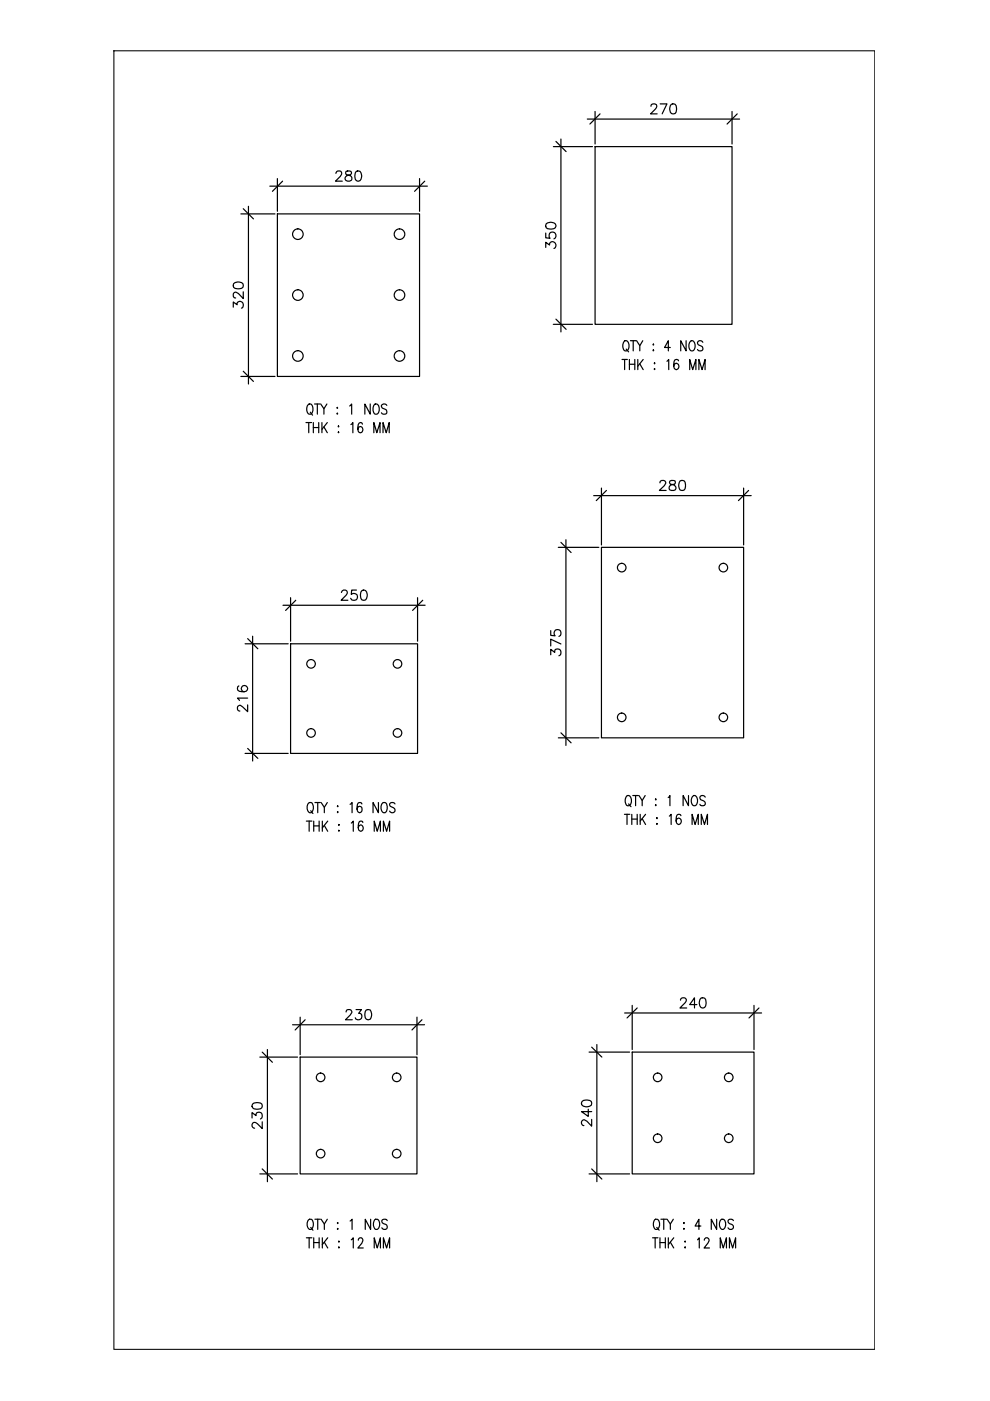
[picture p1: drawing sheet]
<svg xmlns="http://www.w3.org/2000/svg" width="210mm" height="297mm" viewBox="0 0 210 297" stroke-linecap="round" stroke-linejoin="round" font-family="sans-serif">
<!-- layer: S-GA -->
<g fill="none" stroke="#000" stroke-width=".25">
<path d="M126.2 31.1h29v37.7h-29zM58.8 45.4h30.2v34.4h-30.2zM127.5 116h30.2v40.4h-30.2zM61.6 136.5h26.9v23.2h-26.9zM63.6 224.1h24.8v24.8h-24.8zM134 223.1h25.9v25.8h-25.9z"/>
<circle cx="63.2" cy="49.7" r="1.12"/>
<circle cx="84.7" cy="49.7" r="1.12"/>
<circle cx="63.2" cy="75.5" r="1.12"/>
<circle cx="63.2" cy="62.6" r="1.12"/>
<circle cx="84.7" cy="62.6" r="1.12"/>
<circle cx="84.7" cy="75.5" r="1.12"/>
<circle cx="131.8" cy="120.3" r=".91"/>
<circle cx="153.4" cy="120.3" r=".91"/>
<circle cx="65.9" cy="155.4" r=".91"/>
<circle cx="65.9" cy="140.8" r=".91"/>
<circle cx="84.3" cy="140.8" r=".91"/>
<circle cx="84.3" cy="155.4" r=".91"/>
<circle cx="131.8" cy="152.1" r=".91"/>
<circle cx="153.4" cy="152.1" r=".91"/>
<circle cx="68" cy="228.4" r=".91"/>
<circle cx="84.1" cy="228.4" r=".91"/>
<circle cx="139.4" cy="228.4" r=".91"/>
<circle cx="154.5" cy="228.4" r=".91"/>
<circle cx="68" cy="244.6" r=".91"/>
<circle cx="84.1" cy="244.6" r=".91"/>
<circle cx="139.4" cy="241.3" r=".91"/>
<circle cx="154.5" cy="241.3" r=".91"/>
</g>
<!-- layer: S-ISMB-SIZE -->
<g fill="none" stroke="#000" stroke-width=".25">
<path d="M131.9 76.2h1.1M132.3 72.4l.2-.2a1.05 1.05 0 0 1 .8 1.7 .6 .6 0 0 1-1 .4l-.2-.7v-.5zM132.4 76.2v2.2M132.8 74l.5 .6M133.4 76.2v2.2M133.4 77.2h1.2M133.7 72.2h1.1M134.3 72.2v2.2M134.6 76.2v2.2M135 72.2l.7 1.1v1.1M135.2 76.2v2.2M135.7 77.1l.7 1.3"/>
<path d="M136.3 72.2l-.6 1.1M136.4 76.2l-1.2 1.5M138.5 73v.2zM138.5 74.2v.2zM138.7 77h.2l-.1 .1zM138.8 78.2v.2zM141.4 76.6l.4-.4v2.2M142.1 73.7h-1.2l.8-1.5v2.2M143.9 76.5a.5 .5 0 0 0-.8-.2 1.46 1.46 0 0 0 .3 2.1 .63 .63 0 0 0 .5-.8 .63 .63 0 0 0-.8-.5l-.3 .6M145.5 72.2v2.2l-1.2-2.2v2.2M146.2 78.4v-2.2l.7 2.2 .6-2.2v2.2M146.4 72.4l.2-.2a1.06 1.06 0 0 1 .7 1.7 .63 .63 0 0 1-.8 .5 .63 .63 0 0 1-.4-.8v-.5z"/>
<path d="M148.2 78.4v-2.2l.7 2.2 .6-2.2v2.2M149 72.6a.59 .59 0 0 0-.6-.4 .59 .59 0 0 0-.5 .6l.2 .3 .8 .4a.55 .55 0 0 1-.3 .9l-.5-.1-.2-.2M64.9 89.6h1.2M65.4 85.8l.1-.1a.95 .95 0 0 1 .9 1.3 .67 .67 0 0 1-.7 .8 .67 .67 0 0 1-.7-.8l.1-.8zM65.5 89.6v2.2M65.8 87.4l.5 .6M66.4 89.6v2.2M66.4 90.6h1.2M66.7 85.7h1.1M67.3 85.7v2.1M67.6 89.6v2.2M68 85.7l.7 1v1.1"/>
<path d="M68.3 89.6v2.2M68.7 90.5l.7 1.3M69.3 85.7l-.6 1M69.4 89.6l-1.1 1.4M71.5 86.4v.2zM71.5 87.6v.2zM71.7 91.7h.2zM71.8 90.3v.2zM74.1 86.1l.5-.4v2.1M74.4 90l.4-.4v2.2M76.8 89.9v-.2l-.4-.1a1.59 1.59 0 0 0-.3 2.1 .61 .61 0 0 0 .8-.6 .61 .61 0 0 0-.8-.6l-.2 .5M78.5 85.7v2.1l-1.1-2.1v2.1"/>
<path d="M79.3 91.8v-2.2l.6 2.2 .7-2.2v2.2M79.4 85.8l.2-.1a1.15 1.15 0 0 1 .6 1.8l-.3 .3h-.3a1.48 1.48 0 0 1-.2-2zM81.2 91.8v-2.2l.7 2.2 .6-2.2v2.2M82 86a.61 .61 0 0 0-.6-.4 .61 .61 0 0 0-.5 .6l.1 .3 .9 .4 .1 .6a.67 .67 0 0 1-1.1 0M65 174.1h1.1M65.5 170.2h.5a1.43 1.43 0 0 1 0 2.1 1.05 1.05 0 0 1-.8-1.6zM65.5 174.1v2.1M65.9 171.9l.5 .6M66.5 174.1v2.1M66.5 175.1h1.2M66.8 170.2h1.1M67.4 170.2v2.1"/>
<path d="M67.7 174.1v2.1M68.1 170.2l.7 1v1.1M68.3 174.1v2.1M68.8 175l.7 1.2M69.4 170.2l-.6 1M69.5 174.1l-1.2 1.4M71.5 171h.2zM71.5 172.2h.2l-.1 .1zM71.8 174.9h.1v.1zM71.8 176.1h.1v.1zM74.2 170.5l.4-.3v2.1M74.5 174.5l.4-.4v2.1"/>
<path d="M76.7 170.4a.5 .5 0 0 0-.7-.2 1.46 1.46 0 0 0 .2 2.1 .69 .69 0 0 0 .6-.7 .69 .69 0 0 0-.6-.6l-.4 .3-.1 .3M76.9 174.4l-.1-.2-.3-.1a1.35 1.35 0 0 0-.5 1.9l.2 .1a.64 .64 0 0 0 .9-.4 .64 .64 0 0 0-.5-.8 .64 .64 0 0 0-.6 .6M79.3 176.2v-2.1l.7 2.1 .7-2.1v2.1M80.2 170.2v2.1l-1.1-2.1v2.1M81.1 170.2h.5a1.43 1.43 0 0 1 0 2.1 1.05 1.05 0 0 1-.7-1.6zM81.3 176.2v-2.1l.7 2.1 .6-2.1v2.1M83.7 170.4a.57 .57 0 0 0-.7-.2 .57 .57 0 0 0-.3 .7l.7 .4a.6 .6 0 0 1 .2 .9 .6 .6 0 0 1-1-.2M132.4 172.6h1.1M132.9 168.8l.1-.1a1.05 1.05 0 0 1 .8 1.6 .6 .6 0 0 1-.9 .4l-.3-.7v-.5zM132.9 172.6v2.2M133.3 170.4l.5 .6M134 172.6v2.2"/>
<path d="M134 173.7h1.1M134.2 168.7h1.2M134.8 168.7v2.1M135.1 172.6v2.2M135.5 168.7l.7 1v1.1M135.7 172.6v2.2M136.2 173.6l.7 1.2M136.8 168.7l-.6 1M136.9 172.6l-1.2 1.5M139 169.4v.2zM139 170.6v.2zM139.2 173.5l.1-.1v.2z"/>
<path d="M139.2 174.7l.1-.1v.2zM141.7 169.1l.3-.4v2.1M141.9 173l.4-.4v2.2M144.4 172.9a.5 .5 0 0 0-.8-.2 1.46 1.46 0 0 0 .3 2.1 .63 .63 0 0 0 .5-.8 .63 .63 0 0 0-.8-.4l-.2 .5M146 168.7v2.1l-1.2-2.1v2.1M146.7 174.8v-2.2l.7 2.2 .7-2.2v2.2M146.9 168.8l.2-.1a1.06 1.06 0 0 1 .7 1.6 .63 .63 0 0 1-.8 .5 .63 .63 0 0 1-.4-.8v-.5zM148.7 174.8v-2.2l.7 2.2 .6-2.2v2.2M149.5 169a.59 .59 0 0 0-.6-.4 .59 .59 0 0 0-.5 .6l.3 .4a.95 .95 0 0 1 .8 .6v.3a.68 .68 0 0 1-1.1 0M65.5 258.6l.5-.1a1.43 1.43 0 0 1 0 2.2 1.05 1.05 0 0 1-.8-1.7zM66.8 258.5h1.1M67.4 258.5v2.2"/>
<path d="M68.1 258.5l.7 1v1.2M69.4 258.5l-.6 1M71.6 259.2v.2zM74.2 258.9l.4-.4v2.2M78.6 258.5v2.2l-1.2-2.2v2.2M79.5 258.6l.1-.1a1 1 0 0 1 .8 1.6 .6 .6 0 0 1-.9 .4l-.3-.7v-.5zM82.1 258.8a.61 .61 0 0 0-.7-.3 .61 .61 0 0 0-.4 .5l.1 .3 .9 .5a.53 .53 0 0 1-.3 .9h-.3l-.4-.4M138.8 258.6l.2-.1a1 1 0 0 1 .8 1.6 .6 .6 0 0 1-1 .4l-.3-.7v-.5zM140.1 258.5h1.2M140.7 258.5v2.2M141.4 258.5l.7 1v1.2M142.8 258.5l-.7 1"/>
<path d="M144.9 259.3h.2l-.1 .1zM148.6 259.9h-1.2l.8-1.4v2.2M151.9 258.5v2.2l-1.1-2.2v2.2M152.9 258.6a.67 .67 0 0 1 .7 0 .67 .67 0 0 1 .3 .7l-.1 .8a.57 .57 0 0 1-.6 .6 .57 .57 0 0 1-.6-.6l-.1-.8zM155.5 258.8a.6 .6 0 0 0-.6-.3 .6 .6 0 0 0-.5 .5l.3 .4 .6 .3a.54 .54 0 0 1 .2 .6 .54 .54 0 0 1-.4 .4h-.4l-.3-.4M65 262.4h1.1M65.5 262.4v2.2M65.9 260.2l.5 .6M66.5 262.4v2.2M66.5 263.5h1.2M67.7 262.4v2.2M68.3 262.4v2.2"/>
<path d="M68.8 263.4l.7 1.2M69.5 262.4l-1.2 1.5M71.5 260.5h.2l-.1 .2zM71.8 263.2h.1v.2zM71.9 264.4v.2zM74.5 262.9l.4-.5v2.2M76 262.9l.3-.5h.3l.3 .7-.2 .5-.8 1h1.1M79.3 264.6v-2.2l.7 2.2 .7-2.2v2.2M81.3 264.6v-2.2l.7 2.2 .6-2.2v2.2M138.4 262.4h1.1M138.9 262.4v2.2M139.2 260.2l.6 .6"/>
<path d="M139.9 263.5h1.2M139.9 262.4v2.2M141.1 262.4v2.2M141.7 262.4v2.2M142.1 263.4l.7 1.2M142.8 262.4l-1.1 1.5M144.9 260.5h.2l-.1 .2zM145.2 263.2h.1v.2zM145.3 264.4v.2zM147.9 262.9l.4-.5v2.2M149.3 262.9l.4-.5h.3l.3 .3a.77 .77 0 0 1-.2 .9l-.8 1h1.1M152.7 264.6v-2.2l.6 2.2 .7-2.2v2.2"/>
<path d="M154.7 264.6v-2.2l.6 2.2 .7-2.2v2.2"/>
</g>
<!-- layer: S-DIM-20 -->
<g fill="none" stroke="#000" stroke-width=".25">
<path d="M57.2 39.5h33.4M58.8 37.9v6.9M71.2 36.8l.2-.5h.2h.5l.3 .2a.72 .72 0 0 1-.2 .9l-1.1 1h1.5M73.4 36.3a.45 .45 0 0 0 .2 .8 .88 .88 0 0 1 1 .9 .75 .75 0 0 1-.8 .4 .75 .75 0 0 1-.6-.7 1.31 1.31 0 0 1 1.2-.7l.1-.5a.87 .87 0 0 0-1.1-.2zM75.5 36.3a.71 .71 0 0 1 1.1 .4 1.09 1.09 0 0 1-.8 1.7 1.43 1.43 0 0 1-.3-2.1zM89 37.9v6.9M117.3 31.1h8.3M118.9 29.5v40.9M124.5 25.2h32.3M126.2 23.6v6.9M138 22.5l.2-.4 .6-.1a.49 .49 0 0 1 .4 .3 .49 .49 0 0 1 0 .5l-1.3 1.3h1.4M140 22h1.4l-1 2.1"/>
<path d="M142.3 22.1a.73 .73 0 0 1 1.1 .3 1.9 1.9 0 0 1-.3 1.7 .73 .73 0 0 1-1-.3 1.6 1.6 0 0 1 .2-1.7zM155.2 23.6v6.9M51.1 45.4h7.2M52.7 43.7v37.7M115.7 52.5v-1.1l.8 .6a.72 .72 0 0 1 1-.7 .72 .72 0 0 1 .2 1.2l-.3 .2M115.7 49.4v1l.9 .1a.75 .75 0 0 1 .1-1.1 .75 .75 0 0 1 1.1 .2 .75 .75 0 0 1-.4 1M115.8 47.5a1.35 1.35 0 0 1 2.1 .3v.2a1.43 1.43 0 0 1-2.1 .3zM49.5 65.1v-1.1l.8 .6a.68 .68 0 0 1 .8-.7 .68 .68 0 0 1 .5 .9l-.2 .4-.2 .1M49.5 60.1a1.3 1.3 0 0 1 2.1 .3v.2a.93 .93 0 0 1-1.3 .6l-.5-.1a.73 .73 0 0 1-.3-1zM51.1 79.8h7.2M51.6 61.9v1.4l-1-1.1a.64 .64 0 0 0-1.1 0v.6l.1 .3 .4 .1M117.3 68.8h8.3"/>
<path d="M118.4 116h8.6M120 114.4v43.6M125.9 105.1h33.4M127.5 103.5v12M139.9 102.4l.1-.4 .3-.1 .6 .1a.46 .46 0 0 1 .1 .7l-1.2 1.3h1.4M142.1 102a.42 .42 0 0 0 .2 .7 .79 .79 0 0 1 .8 .3 .79 .79 0 0 1 0 .9h-1a.66 .66 0 0 1-.2-.7 .66 .66 0 0 1 .6-.4l.4-.1a.45 .45 0 0 0 .2-.7zM144.2 102a.77 .77 0 0 1 1.1 .2 1.9 1.9 0 0 1-.3 1.7 .73 .73 0 0 1-1-.3 1.72 1.72 0 0 1 .2-1.6zM157.7 103.5v12M52 136.5h9.1M53.6 134.9v26.4M60 128.3h30.1M61.6 126.7v9.2"/>
<path d="M72.4 125.6l.4-.5h.5l.2 .2a.72 .72 0 0 1-.2 1l-1 1h1.5M75.6 125.1h-1l-.1 .9a.75 .75 0 0 1 1.1 .1 .75 .75 0 0 1-.2 1.1 .75 .75 0 0 1-1-.4M76.7 125.2a.66 .66 0 0 1 1 .3 1.09 1.09 0 0 1-.7 1.8 1.18 1.18 0 0 1-.5-1.8zM88.5 126.7v9.2M116.8 138.8v-1.1l.8 .6a.68 .68 0 0 1 .8-.7 .68 .68 0 0 1 .5 .9l-.1 .3-.3 .2M116.8 133.7v1l.9 .1a.75 .75 0 0 1 0-1.1 .75 .75 0 0 1 1.1 .1 .75 .75 0 0 1-.3 1.1M118.9 136.5l-2.1-1v1.5M50.6 145.4a.68 .68 0 0 0-.2 1 1.33 1.33 0 0 0 2.1-.3 .68 .68 0 0 0-.6-.8 .68 .68 0 0 0-.7 .6 .68 .68 0 0 0 .6 .8M52 159.7h9.1M52.5 149.5v1.4l-1.3-1.2a.48 .48 0 0 0-.5-.1 .48 .48 0 0 0-.4 .4l.1 .6 .5 .2M52.5 148h-2.2l.5 .5M118.4 156.4h8.6"/>
<path d="M62 217.3h28M63.6 215.7v7.9M73.4 214.6l.1-.5h.9a.47 .47 0 0 1 .1 .8l-1.2 1.3h1.4M75.5 214.1h1.1l-.6 .8a.72 .72 0 0 1 .6 1.1 .72 .72 0 0 1-1.3-.2M77.7 214.1a.71 .71 0 0 1 1 .4 1.1 1.1 0 0 1-.7 1.7 .95 .95 0 0 1-.6-1.2zM88.4 215.7v7.9M132.4 214.8h29.1M134 213.2v9.3M144.3 212.1l.1-.3a.68 .68 0 0 1 1.1 .1l-.3 .8-1 1h1.4M147.8 213h-1.6l1-1.4v2.1M148.6 211.6a.73 .73 0 0 1 1 .3 1.5 1.5 0 0 1-.5 1.8h-.2a1.35 1.35 0 0 1-.3-2.1zM159.9 213.2v9.3"/>
<path d="M53.4 237v-1.1l.9 .6a.68 .68 0 0 1 .8-.7 .68 .68 0 0 1 .5 .9l-.1 .3-.3 .3M53.6 234.1a1.71 1.71 0 0 1 1.9 0 .73 .73 0 0 1-.3 1 1.5 1.5 0 0 1-1.8-.5zM55.1 224.1h8M55.6 237.8v1.5l-1-1a.64 .64 0 0 0-1-.1l-.2 .2a.67 .67 0 0 0 .5 .8h.1M56.7 222.5v28M123.4 233.5a1.71 1.71 0 0 1 2 0 .71 .71 0 0 1-.4 1 1.09 1.09 0 0 1-1.7-.7zM124.7 235.2v1.5l-1.4-1h2.1M124.9 223.1h8.6M125.4 237.3v1.5l-1-1.1a.62 .62 0 0 0-.6-.3 .62 .62 0 0 0-.5 .4 .67 .67 0 0 0 .4 .8h.1M126.5 221.5v29M55.1 248.9h8M124.9 248.9h8.6"/>
</g>
<!-- layer: 0 -->
<g fill="none" stroke="#000" stroke-width=".25">
<path d="M59.9 38.4l-2.1 2.2M90.1 38.4l-2.2 2.2M117.9 30l2.1 2.1M127.2 24.1l-2.1 2.2M156.3 24.1l-2.2 2.2M51.6 44.3l2.1 2.1M51.6 78.7l2.1 2.2M117.9 67.7l2.1 2.1M118.9 115l2.2 2.2M128.6 104l-2.2 2.1M158.7 104l-2.1 2.1M52.5 135.4l2.2 2.2"/>
<path d="M62.7 127.3l-2.1 2.1M89.6 127.3l-2.1 2.1M52.5 158.7l2.2 2.1M118.9 155.4l2.2 2.1M64.7 216.2l-2.1 2.2M89.5 216.2l-2.2 2.2M135.1 213.7l-2.2 2.1M160.9 213.7l-2.1 2.1M55.6 223.1l2.2 2.1M125.4 222l2.2 2.1M55.6 247.8l2.2 2.2M125.4 247.8l2.2 2.2"/>
</g>
<!-- layer: S-GA -->
<path d="M24.1 10.8h161.4v275.3h-161.4z" fill="none" stroke="#1d1d1d" stroke-width=".25"/>
</svg>
